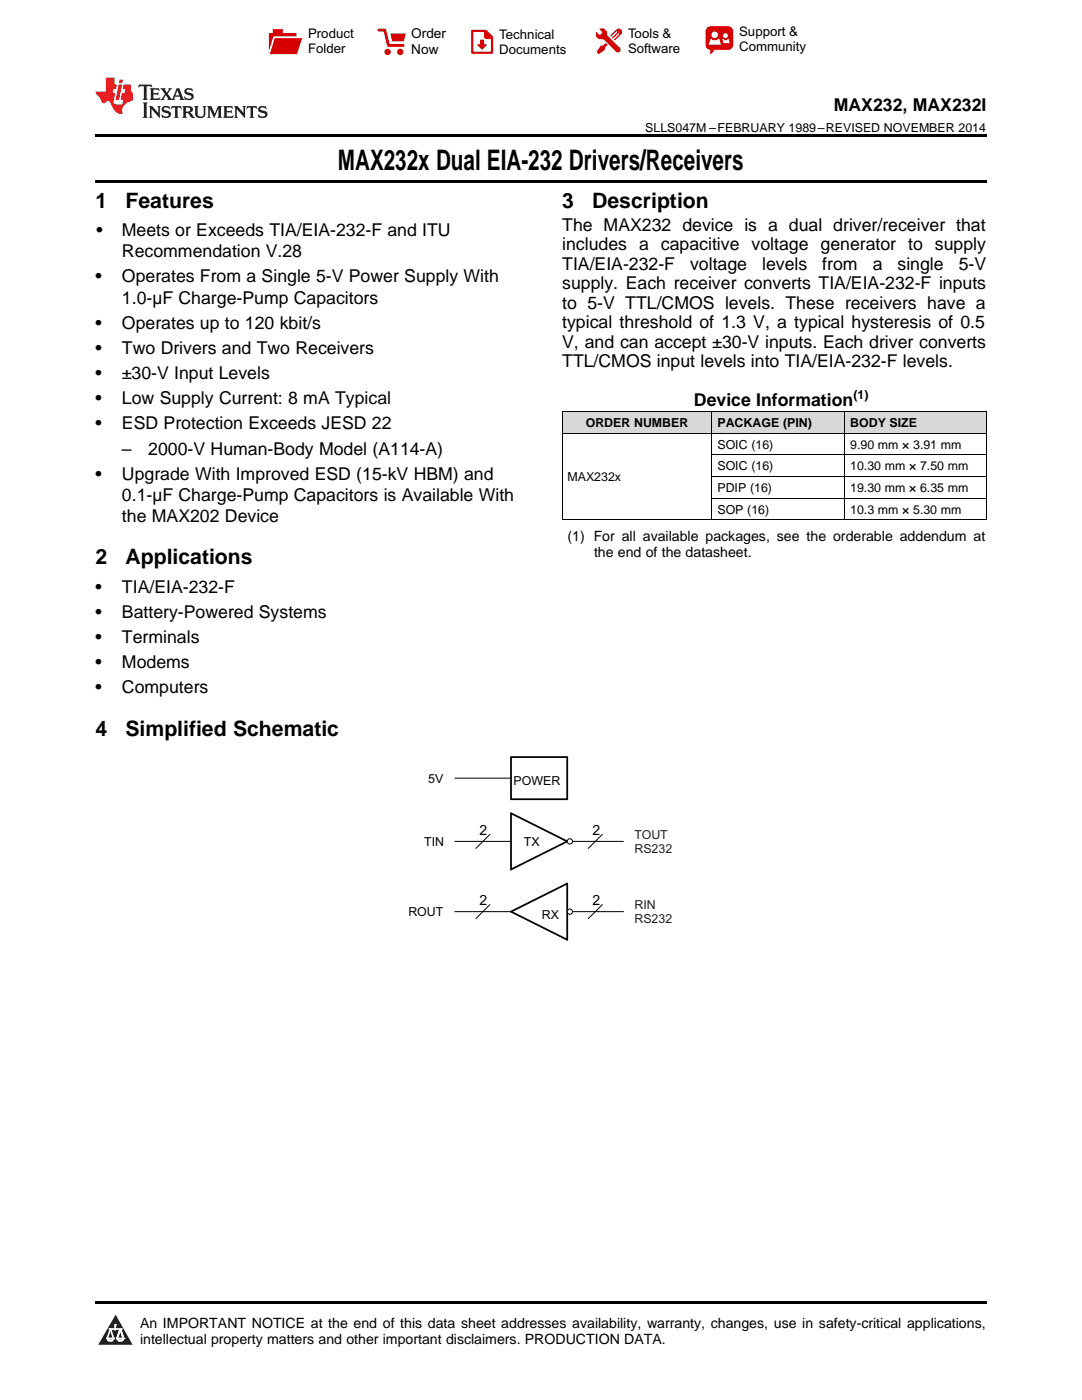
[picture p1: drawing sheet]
<svg xmlns="http://www.w3.org/2000/svg" width="216mm" height="279mm" viewBox="0 0 216 279" stroke-linecap="round" stroke-linejoin="round" font-family="sans-serif">
<defs><g id="words">
<text font-size="5.6" x="67.4" y="33.9">MAX232x Dual EIA-232 Drivers/Receivers</text>
<g font-size="4.2">
<text x="19" y="41.4">1</text>
<text x="25" y="41.4">Features</text>
<text x="112.2" y="41.4">3</text>
<text x="118.2" y="41.4">Description</text>
<text x="19" y="112.6">2</text>
<text x="25" y="112.6">Applications</text>
<text x="19" y="146.8">4</text>
<text x="25" y="146.8">Simplified Schematic</text>
</g>
<g font-size="3.5">
<text x="166.4" y="22.2">MAX232, MAX232I</text>
<text x="19.2" y="47.1">•</text>
<text x="24.3" y="47.1">Meets or Exceeds TIA/EIA-232-F and ITU</text>
<text x="112.2" y="46.1">The MAX232 device is a dual driver/receiver that</text>
<text x="24.3" y="51.4">Recommendation V.28</text>
<text x="112.2" y="50">includes a capacitive voltage generator to supply</text>
<text x="112.2" y="53.8">TIA/EIA-232-F</text>
<text x="137.7" y="53.8">voltage</text>
<text x="152.1" y="53.8">levels</text>
<text x="164.1" y="53.8">from</text>
<text x="174.1" y="53.8">a</text>
<text x="179.1" y="53.8">single</text>
<text x="191.3" y="53.8">5-V</text>
<text x="19" y="56.4">•</text>
<text x="24.3" y="56.4">Operates From a Single 5-V Power Supply With</text>
<text x="112.2" y="57.7">supply. Each receiver converts TIA/EIA-232-F inputs</text>
<text x="19" y="65.6">•</text>
<text x="24.3" y="60.6">1.0-µF Charge-Pump Capacitors</text>
<text x="24.3" y="65.6">Operates up to 120 kbit/s</text>
<text x="112.2" y="61.6">to 5-V TTL/CMOS levels. These receivers have a</text>
<text x="112.2" y="65.5">typical threshold of 1.3 V, a typical hysteresis of 0.5</text>
<text x="19" y="70.6">•</text>
<text x="24.3" y="70.6">Two Drivers and Two Receivers</text>
<text x="112.2" y="69.4">V, and can accept ±30-V inputs. Each driver converts</text>
<text x="19" y="75.6">•</text>
<text x="24.3" y="75.6">±30-V Input Levels</text>
<text x="112.2" y="73.2">TTL/CMOS input levels into TIA/EIA-232-F levels.</text>
<text x="19" y="80.6">•</text>
<text x="24.3" y="80.6">Low Supply Current: 8 mA Typical</text>
<text x="138.5" y="81">Device Information</text>
<text x="19" y="85.7">•</text>
<text x="24.3" y="85.7">ESD Protection Exceeds JESD 22</text>
<text x="19" y="95.7">•</text>
<text x="24.3" y="90.7">–</text>
<text x="24.3" y="95.7">Upgrade With Improved ESD (15-kV HBM) and</text>
<text x="29.6" y="90.7">2000-V Human-Body Model (A114-A)</text>
<text x="24.3" y="100">0.1-µF Charge-Pump Capacitors is Available With</text>
<text x="24.3" y="104.2">the MAX202 Device</text>
<text x="19" y="118.4">•</text>
<text x="24.3" y="118.4">TIA/EIA-232-F</text>
<text x="19" y="123.4">•</text>
<text x="24.3" y="123.4">Battery-Powered Systems</text>
<text x="19" y="128.4">•</text>
<text x="24.3" y="128.4">Terminals</text>
<text x="19" y="133.4">•</text>
<text x="24.3" y="133.4">Modems</text>
<text x="19" y="138.4">•</text>
<text x="24.3" y="138.4">Computers</text>
</g>
<g font-size="2.8">
<text x="113.2" y="108">(1) For all available packages, see the orderable addendum at</text>
<text x="118.5" y="111.2">the end of the datasheet.</text>
<text x="95.6" y="166.7">2</text>
<text x="118.2" y="166.7">2</text>
<text x="95.6" y="180.7">2</text>
<text x="118.2" y="180.7">2</text>
<text x="27.9" y="265">An IMPORTANT NOTICE at the end of this data sheet addresses availability, warranty, changes, use in safety-critical applications,</text>
<text x="27.9" y="268.2">intellectual property matters and other important disclaimers. PRODUCTION DATA.</text>
</g>
<g font-size="2.7">
<text x="82.1" y="7.7">Order</text>
<text x="82.1" y="10.7">Now</text>
</g>
<g font-size="2.6">
<text x="61.5" y="7.6">Product</text>
<text x="61.5" y="10.6">Folder</text>
<text x="99.6" y="7.8">Technical</text>
<text x="99.6" y="10.8">Documents</text>
<text x="125.3" y="7.6">Tools &amp;</text>
<text x="125.3" y="10.6">Software</text>
<text x="147.5" y="7.2">Support &amp;</text>
<text x="147.5" y="10.2">Community</text>
</g>
<g font-size="2.5">
<text x="128.8" y="26.3">SLLS047M –FEBRUARY 1989–REVISED NOVEMBER 2014</text>
<text x="170.3" y="79.6">(1)</text>
<text x="116.9" y="85.3">ORDER NUMBER</text>
<text x="143.2" y="85.3">PACKAGE (PIN)</text>
<text x="143.2" y="89.6">SOIC (16)</text>
<text x="169.7" y="85.3">BODY SIZE</text>
<text x="169.7" y="89.6">9.90 mm × 3.91 mm</text>
<text x="143.2" y="93.9">SOIC (16)</text>
<text x="169.7" y="93.9">10.30 mm × 7.50 mm</text>
<text x="113.2" y="96">MAX232x</text>
<text x="143.2" y="98.2">PDIP (16)</text>
<text x="169.7" y="98.2">19.30 mm × 6.35 mm</text>
<text x="143.2" y="102.5">SOP (16)</text>
<text x="169.7" y="102.5">10.3 mm × 5.30 mm</text>
<text x="85.4" y="156.2">5V</text>
<text x="102.5" y="156.6">POWER</text>
<text x="84.7" y="168.8">TIN</text>
<text x="104.5" y="168.8">TX</text>
<text x="81.5" y="182.8">ROUT</text>
<text x="108.1" y="183.4">RX</text>
</g>
<g font-size="2.5" fill="#231f20">
<text x="126.6" y="167.4">TOUT</text>
<text x="126.6" y="170.2">RS232</text>
<text x="126.6" y="181.4">RIN</text>
<text x="126.6" y="184.2">RS232</text>
</g>
</g></defs>
<g fill="#d8d8d8">
<path d="M112.2 82.2h29.9v4.3h-29.9z"/>
<path d="M142.1 82.2h26.5v4.3h-26.5z"/>
<path d="M168.6 82.2h28.2v4.3h-28.2z"/>
</g>
<path d="M23.1 262.4l3.4 6h-6.9z" fill="#231f20"/>
<path d="M21.4 267.1h1.2l-.3 .5h-.3a.55 .55 0 0 1-.6-.5z" fill-rule="evenodd" fill="#fff"/>
<path d="M21.4 267.1h1.2l-.3 .5h-.3a.55 .55 0 0 1-.6-.5z" fill="none" stroke="#231f20" stroke-width=".34"/>
<path d="M21.4 267.1l1.2 .1-.3 .4h-.5z" fill="none" stroke="#fff" stroke-width=".34"/>
<path d="M23 265.3h.1" fill="none" stroke="#fff" stroke-width=".34"/>
<path d="M23 264.4v.9z" fill="#fff"/>
<path d="M23 264.4v.9z" fill="none" stroke="#fff" stroke-width=".34"/>
<circle cx="23" cy="264.4" r=".17" fill="#fff"/>
<path d="M21.9 265.2h.1" fill="none" stroke="#fff" stroke-width=".34"/>
<path d="M21.9 265.2h2.3z" fill="#fff"/>
<path d="M21.9 265.2h2.3z" fill="none" stroke="#fff" stroke-width=".34"/>
<circle cx="24.2" cy="265.2" r=".17" fill="#fff"/>
<path d="M23.3 267.1h.1" fill="none" stroke="#fff" stroke-width=".34"/>
<path d="M24 265.2l-.7 1.9z" fill="#fff"/>
<path d="M24 265.2l-.7 1.9z" fill="none" stroke="#fff" stroke-width=".34"/>
<path d="M24 265.2l.7 1.9z" fill="#fff"/>
<path d="M24 265.2l.7 1.9z" fill="none" stroke="#fff" stroke-width=".34"/>
<path d="M24.6 267.1h.1" fill="none" stroke="#fff" stroke-width=".34"/>
<circle cx="21.4" cy="267.1" r=".17" fill="#fff"/>
<path d="M22.1 265.2l-.7 1.9z" fill="#fff"/>
<path d="M22.1 265.2l-.7 1.9z" fill="none" stroke="#fff" stroke-width=".34"/>
<path d="M22.1 265.2l.5 1.9z" fill="#fff"/>
<path d="M22.1 265.2l.5 1.9z" fill="none" stroke="#fff" stroke-width=".34"/>
<circle cx="22.6" cy="267.1" r=".17" fill="#fff"/>
<path d="M23.4 267.1h1.3a.65 .65 0 0 1-.7 .5 .65 .65 0 0 1-.6-.5z" fill-rule="evenodd" fill="#fff"/>
<path d="M23.4 267.1h1.3a.65 .65 0 0 1-.7 .5 .65 .65 0 0 1-.6-.5z" fill="none" stroke="#231f20" stroke-width=".34"/>
<path d="M23.4 267.1h1.3l-.4 .5h-.6z" fill="none" stroke="#fff" stroke-width=".34"/>
<path d="M23.3 267.1h.1" fill="none" stroke="#fff" stroke-width=".34"/>
<circle cx="24.7" cy="267.1" r=".17" fill="#fff"/>
<path d="M19 259.7h177.8v.5h-177.8z" fill="#000"/>
<path d="M102 162.3l11.2 5.6-11.2 5.6zM102 181.9l11.2-5.6v11.2z" fill="none" stroke="#000" stroke-width=".35"/>
<path d="M102 151.1h11.2v8.4h-11.2z" fill-rule="evenodd" fill="#fff"/>
<path d="M102 151.1h11.2v8.4h-11.2z" fill="none" stroke="#000" stroke-width=".35"/>
<path d="M90.7 155.3h11.3M90.7 167.9h11.3M97.8 166.5l-2.8 2.8M113.2 167.9h11.2M120.2 166.5l-2.8 2.8M90.7 181.9h11.3M97.8 180.5l-2.8 2.8M113.2 181.9h11.2M120.2 180.5l-2.8 2.8" fill="none" stroke="#000" stroke-width=".2"/>
<circle cx="113.7" cy="167.9" r=".53" fill="#fff"/>
<circle cx="113.7" cy="167.9" r=".53" fill="none" stroke="#000" stroke-width=".2"/>
<circle cx="113.7" cy="181.9" r=".53" fill="#fff"/>
<g fill="none" stroke="#000" stroke-width=".2">
<path d="M112.2 86.5h84.6M112.2 82.2h84.6M112.2 82.2v21.6M142 82.2v21.6M142.1 99.4h54.7M142.1 95.1h54.7M142.1 90.8h54.7M168.5 82.2v21.6M196.8 82.2v21.6M112.2 103.7h84.6"/>
<circle cx="113.7" cy="181.9" r=".53"/>
</g>
<path d="M19 35.9h177.8v.5h-177.8zM19 26.8h177.8v.6h-177.8z" fill="#000"/>
<path d="M27.7 16.9l-.1 .6 .6-.3h.5v.2v2.2l-.2 .4h1l-.2-.4v-2.2v-.2h.5l.6 .3-.2-.6zM29.9 17.6l.2 .4v1.6l-.2 .4h1.9l.1-.6a1.09 1.09 0 0 1-1.3 .1v-.6h.6l.4 .2v-.7l-.2 .2h-.8v-.6l.2-.1a1.01 1.01 0 0 1 1 .3l-.1-.6zM32 17.6l.9 1.2-1 1.2h.9l-.2-.3 .5-.7 .5 .7-.3 .3h1.7l-.2-.3 .1-.4h1l.1 .4-.2 .3h1l-.3-.4-.7-2h-.5l-1 2.2-.8-1.1 .9-1.1h-.9l.2 .2-.4 .7-.4-.7 .2-.2zM35.4 18l.4 1h-.8zM37 17.7a.66 .66 0 0 0-.2 .8 .66 .66 0 0 0 .6 .4l.7 .2 .1 .2a.8 .8 0 0 1-.7 .4 .8 .8 0 0 1-.7-.5l.1 .8 .2-.2a.94 .94 0 0 0 1.1 .1 .94 .94 0 0 0 .4-.9 1.48 1.48 0 0 0-1.3-.6v-.4a1.1 1.1 0 0 1 1.2 .2l-.2-.6-.2 .1-.5-.1zM28.5 20.4l.2 .4v2.3l-.2 .4h1l-.2-.4v-2.3l.2-.4zM29.7 21.2l.2 .4v1.5l-.2 .4h.8l-.3-.4 .1-1.3 1.6 1.8v-2l.2-.4h-.7l.2 .2v1.1l-1.2-1.3zM32.5 21.3a.66 .66 0 0 0-.2 .8 .66 .66 0 0 0 .6 .4l.6 .2 .2 .2a.8 .8 0 0 1-.8 .4 .8 .8 0 0 1-.7-.5l.2 .7 .2-.1a.94 .94 0 0 0 1 .1 .94 .94 0 0 0 .5-1 1.47 1.47 0 0 0-1.3-.6l-.1-.3a1.1 1.1 0 0 1 1.3 .2l-.2-.6-.2 .1-.5-.2zM34.3 21.2l-.2 .6a.64 .64 0 0 1 .8-.3v1.6l-.2 .4h1l-.3-.4 .1-1.6a.66 .66 0 0 1 .8 .3l-.2-.6zM36.3 21.2l.3 .4v1.5l-.3 .4h1l-.2-.2v-.7h.5l.1 .1a.8 .8 0 0 0 1.2 .7l-1-1a.62 .62 0 0 0 .6-.5 .62 .62 0 0 0-.6-.7zM37.1 21.5h.1a.48 .48 0 0 1 .6 0 .48 .48 0 0 1 .1 .6l-.2 .1-.6 .1zM38.7 21.2l.2 .2a2.29 2.29 0 0 0 .4 2 1.05 1.05 0 0 0 1.7-.7v-1.3l.2-.2h-.8l.2 .4v1.1a.61 .61 0 0 1-.6 .6 .61 .61 0 0 1-.6-.6v-1.1l.3-.4zM41.3 21.2l.3 .4v1.5l-.3 .4h.8l-.2-.4v-1.4l.8 1.9 .9-1.9v1.4l-.2 .4h.9l-.2-.4v-1.5l.2-.4h-.8l-.7 1.5-.6-1.5zM44.5 21.2l.2 .4v1.5l-.2 .4h1.9l.2-.6a1.1 1.1 0 0 1-1.4 .2v-.7h.6l.4 .2v-.6l-.2 .1-.8 .1v-.6l.2-.1a1.02 1.02 0 0 1 1.1 .2l-.2-.5zM46.7 21.2l.2 .4v1.5l-.2 .4h.8l-.3-.4 .1-1.3 1.6 1.8v-2l.2-.4h-.7l.2 .2v1.1l-1.2-1.3zM49.3 21.2l-.1 .6a.64 .64 0 0 1 .8-.3v1.6l-.3 .4h1l-.2-.4v-1.6a.66 .66 0 0 1 .8 .3l-.1-.6zM51.7 21.3a.66 .66 0 0 0-.2 .7 .66 .66 0 0 0 .7 .5l.6 .2 .1 .2a.8 .8 0 0 1-.7 .4 .8 .8 0 0 1-.7-.5l.1 .7 .2-.1a.94 .94 0 0 0 1.1 .1 .94 .94 0 0 0 .4-1 1.48 1.48 0 0 0-1.2-.6l-.1-.3a1.1 1.1 0 0 1 1.2 .2l-.2-.6-.1 .1-.6-.2z" fill="#231f20"/>
<path d="M21.1 15.5v2.8h-2v.4l.9 .9a.96 .96 0 0 0 1 1 .59 .59 0 0 1 .5-.4 .59 .59 0 0 1 .5 .3l.4 .8a1.61 1.61 0 0 0 2.1 1.3 1.63 1.63 0 0 1 1.1-2.2l.9-.3v-1.5a1.6 1.6 0 0 1-.4-1.7h-1.4l-.2 .9h.5l-.2 .8h-.5l-.2 1v.3h.5l-.2 .9h-.7a.74 .74 0 0 1-1-.6l.3-1.6h-.5l.2-.8h.5l.1-.9h-.4v-1.4zM23.7 16.9l-.7 3h.8l.6-3zM23.8 15.9l-.1 .7h.7l.2-.7z" fill="#ee1d23"/>
<g fill="#d60000">
<path d="M54.4 5.8h2v.8h2.8v4.2h-5.5v-4.2h.7z" fill-rule="evenodd"/>
<path d="M54.7 7.5h5.6l-1 3.3h-5.6z" fill-rule="evenodd"/>
</g>
<path d="M54.6 7.4h5.8l-.1 .1h-5.5l-1.1 3.3z" fill-rule="evenodd" fill="#fff"/>
<path d="M54.6 7.4h5.8l-.1 .1h-5.5l-1.1 3.3z" fill="none" stroke="#fff" stroke-width=".2"/>
<path d="M75.6 6h1.2l.7 3.1h3" fill="none" stroke="#d60000" stroke-width=".56"/>
<g fill="#d60000">
<path d="M77.9 6.7h3.1l-.4 1.5h-2.3z" fill-rule="evenodd"/>
<circle cx="77.3" cy="10.4" r=".64"/>
<circle cx="79.9" cy="10.4" r=".64"/>
</g>
<path d="M94.2 6.2h2.7l1.3 1.2v3.1h-4z" fill="none" stroke="#d60000" stroke-width=".44"/>
<g fill="#d60000">
<path d="M95.8 7.9h.8v1h.6l-1 1.1-1-1v-.1h.6z" fill-rule="evenodd"/>
<path d="M96.6 6.2h.3l1.3 1.2v.4h-1.3l-.3-.4z" fill-rule="evenodd"/>
<path d="M119.6 5.7h.9l.6 .6 .1 .7 2.5 2.5-.8 .8-2.3-2.3-1.1-.2-.6-.6v-.8l.7 .6 .5-.4v-.2l-.4-.5z" fill-rule="evenodd"/>
<path d="M119.9 9.1h.4l.5-.5 .4 .4-.5 .5v.4l-1.2 .9-.5-.5z" fill-rule="evenodd"/>
<path d="M123 5.9a.67 .67 0 0 1 .9 0 .67 .67 0 0 1 0 .9z" fill-rule="evenodd"/>
<path d="M123 5.9l.9 .9-1.2 1.2h-.2l.1-.2 .9-.9 .1-.2h-.3l-.9 1h-.2v-.2l.9-1 .1-.2h-.3l-.9 1h-.2v-.2z" fill-rule="evenodd"/>
<circle cx="123.3" cy="9.9" r=".54"/>
</g>
<path d="M121.1 6.3l-.1 .7" fill="none" stroke="#d60000" stroke-width=".2"/>
<g fill="#d60000">
<path d="M141.1 5.5l.6-.2h3.6a.95 .95 0 0 1 1 .9v2.8a.95 .95 0 0 1-1 .9h-3.6a.95 .95 0 0 1-.9-.9v-2.8z" fill-rule="evenodd"/>
<path d="M141.7 9.9h.9l-.7 .9h-.2z" fill-rule="evenodd"/>
</g>
<g fill="#fff">
<path d="M144.3 8.6h1.3z"/>
<path d="M141.8 7.8h.3l.1 .2h.8l.2-.2h.3l.4 1.1h-2.5z" fill-rule="evenodd"/>
<path d="M144.2 7.8h.2l.2 .2h.4l.2-.2h.2l.2 .8h-1.3z" fill-rule="evenodd"/>
<circle cx="142.6" cy="6.9" r=".65"/>
<circle cx="144.8" cy="7.1" r=".48"/>
</g>
<use href="#words"/>
</svg>
